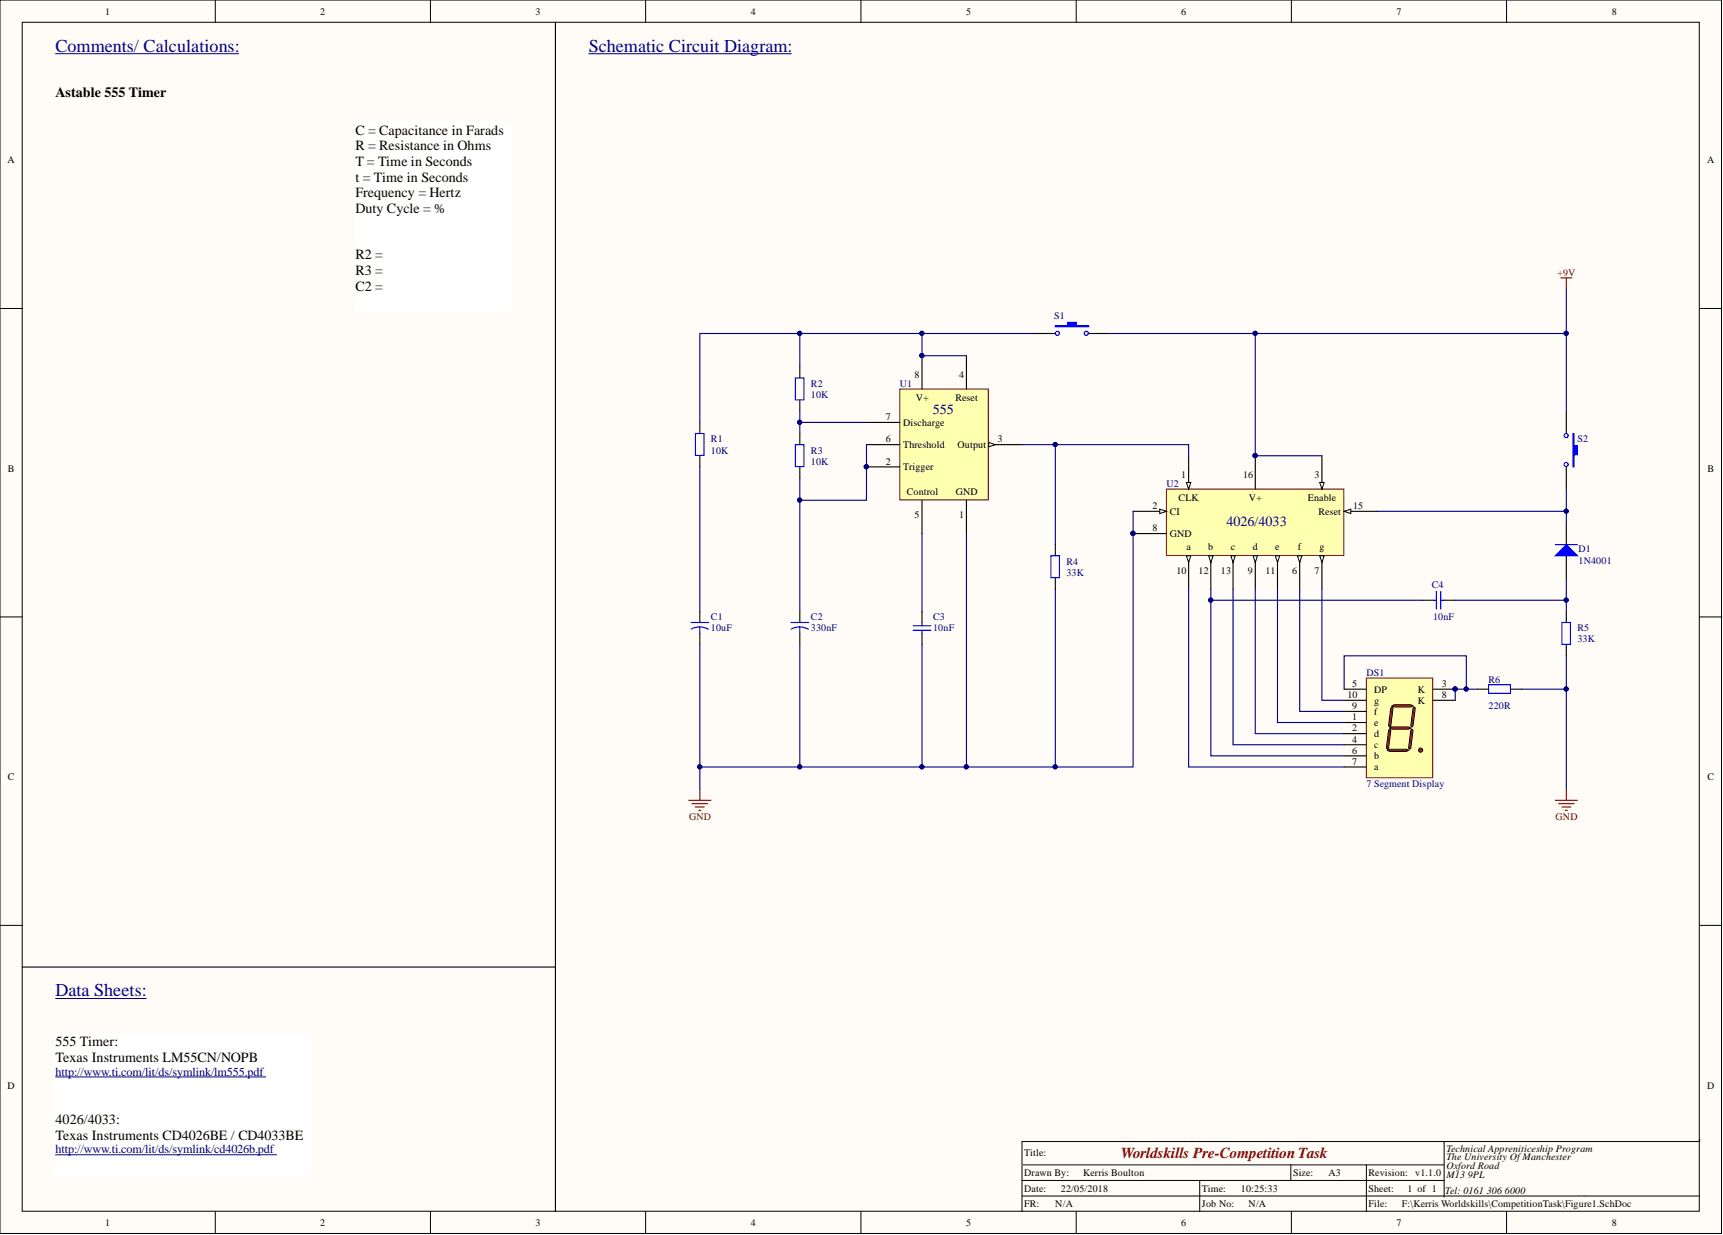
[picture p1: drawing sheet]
<svg xmlns="http://www.w3.org/2000/svg" width="393mm" height="282mm" viewBox="0 0 393 282" stroke-linecap="round" stroke-linejoin="round" font-family="sans-serif">
<defs><g id="words">
<g font-size="4.1" fill="#000080">
<text x="12.7" y="11.8">Comments/ Calculations:</text>
<text x="134.4" y="11.8">Schematic Circuit Diagram:</text>
<text x="12.7" y="227.4">Data Sheets:</text>
</g>
<text font-size="3.5" fill="#800000" x="255.9" y="264.3">Worldskills Pre-Competition Task</text>
<g font-size="3.2">
<text x="12.7" y="22.2">Astable 555 Timer</text>
<text x="81.2" y="30.8">C = Capacitance in Farads</text>
<text x="81.2" y="34.3">R = Resistance in Ohms</text>
<text x="81.2" y="37.9">T = Time in Seconds</text>
<text x="81.2" y="41.4">t</text>
<text x="82.8" y="41.4">= Time in Seconds</text>
<text x="81.2" y="45">Frequency = Hertz</text>
<text x="81.2" y="48.5">Duty Cycle = %</text>
<text x="81.2" y="59.2">R2 =</text>
<text x="81.2" y="62.8">R3 =</text>
<text x="81.2" y="66.3">C2 =</text>
<text x="12.7" y="238.8">555 Timer:</text>
<text x="12.7" y="242.4">Texas Instruments LM55CN/NOPB</text>
<text x="12.7" y="256.6">4026/4033:</text>
<text x="12.7" y="260.1">Texas Instruments CD4026BE / CD4033BE</text>
</g>
<g font-size="3.2" fill="#000080">
<text x="212.9" y="94.6">555</text>
<text x="280" y="120.1">4026/4033</text>
</g>
<g font-size="2.8" fill="#000080">
<text x="12.7" y="245.5">http://www.ti.com/lit/ds/symlink/lm555.pdf</text>
<text x="12.7" y="263.2">http://www.ti.com/lit/ds/symlink/cd4026b.pdf</text>
</g>
<g font-size="2.3">
<text x="24" y="3.3">1</text>
<text x="73.1" y="3.3">2</text>
<text x="122.2" y="3.3">3</text>
<text x="171.4" y="3.3">4</text>
<text x="220.5" y="3.3">5</text>
<text x="269.7" y="3.3">6</text>
<text x="318.8" y="3.3">7</text>
<text x="368" y="3.3">8</text>
<text x="1.7" y="37.2">A</text>
<text x="389.7" y="37.2">A</text>
<text x="208.8" y="86.3">8</text>
<text x="218.9" y="86.3">4</text>
<text x="202.2" y="95.9">7</text>
<text x="209.1" y="91.6">V+</text>
<text x="218.1" y="91.6">Reset</text>
<text x="202.2" y="101">6</text>
<text x="206.2" y="97.2">Discharge</text>
<text x="227.7" y="101">3</text>
<text x="1.8" y="107.7">B</text>
<text x="202.2" y="106.1">2</text>
<text x="206.2" y="107.3">Trigger</text>
<text x="206.2" y="102.2">Threshold</text>
<text x="218.6" y="102.2">Output</text>
<text x="389.8" y="107.7">B</text>
<text x="207" y="112.9">Control</text>
<text x="218.2" y="112.9">GND</text>
<text x="269.7" y="109.1">1</text>
<text x="283.8" y="109.1">16</text>
<text x="300.1" y="109.1">3</text>
<text x="208.8" y="118.2">5</text>
<text x="218.9" y="118.2">1</text>
<text x="263.1" y="116.2">2</text>
<text x="267" y="117.5">CI</text>
<text x="269.1" y="114.4">CLK</text>
<text x="285.1" y="114.4">V+</text>
<text x="298.6" y="114.4">Enable</text>
<text x="301" y="117.5">Reset</text>
<text x="308.9" y="116.2">15</text>
<text x="263.1" y="121.3">8</text>
<text x="267" y="122.5">GND</text>
<text x="270.8" y="125.6">a</text>
<text x="275.8" y="125.6">b</text>
<text x="281" y="125.6">c</text>
<text x="286" y="125.6">d</text>
<text x="291.1" y="125.6">e</text>
<text x="296.3" y="125.6">f</text>
<text x="301.2" y="125.6">g</text>
<text x="268.6" y="130.9">10</text>
<text x="273.6" y="130.9">12</text>
<text x="278.7" y="130.9">13</text>
<text x="284.9" y="130.9">9</text>
<text x="288.9" y="130.9">11</text>
<text x="295" y="130.9">6</text>
<text x="300.1" y="130.9">7</text>
<text x="307.6" y="159.3">10</text>
<text x="308.7" y="161.9">9</text>
<text x="308.7" y="156.8">5</text>
<text x="313.7" y="160.6">g</text>
<text x="313.7" y="158.1">DP</text>
<text x="323.7" y="158.1">K</text>
<text x="323.7" y="160.6">K</text>
<text x="329.2" y="156.8">3</text>
<text x="329.2" y="159.3">8</text>
<text x="308.7" y="166.9">2</text>
<text x="308.7" y="164.4">1</text>
<text x="313.7" y="165.7">e</text>
<text x="313.7" y="163.1">f</text>
<text x="308.7" y="169.5">4</text>
<text x="308.7" y="172">6</text>
<text x="313.7" y="170.7">c</text>
<text x="313.7" y="173.3">b</text>
<text x="313.7" y="168.2">d</text>
<text x="1.8" y="178">C</text>
<text x="308.7" y="174.5">7</text>
<text x="313.7" y="175.8">a</text>
<text x="389.8" y="178">C</text>
<text x="1.7" y="248.4">D</text>
<text x="389.7" y="248.4">D</text>
<text x="233.8" y="263.8">Title:</text>
<text x="330.2" y="262.8">Technical Appreniticeship Program</text>
<text x="233.8" y="268.4">Drawn By:</text>
<text x="247.3" y="268.4">Kerris Boulton</text>
<text x="295.2" y="268.4">Size:</text>
<text x="303.3" y="268.4">A3</text>
<text x="312.4" y="268.4">Revision:</text>
<text x="323.1" y="268.4">v1.1.0</text>
<text x="330.2" y="264.9">The University OfManchester</text>
<text x="330.2" y="266.9">Oxford Road</text>
<text x="330.2" y="268.9">M13</text>
<text x="335.1" y="268.9">9PL</text>
<text x="233.8" y="272">Date:</text>
<text x="233.8" y="275.5">FR:</text>
<text x="240.9" y="275.5">N/A</text>
<text x="242.2" y="272">22/05/2018</text>
<text x="274.4" y="272">Time:</text>
<text x="274.4" y="275.5">Job No:</text>
<text x="283.3" y="272">10:25:33</text>
<text x="285" y="275.5">N/A</text>
<text x="312.4" y="275.5">File:</text>
<text x="312.4" y="272">Sheet:</text>
<text x="320" y="275.5">F:\Kerris Worldskills\CompetitionTask\Figure1.SchDoc</text>
<text x="321.3" y="272">1 of 1</text>
<text x="329.9" y="272.5">Tel: 0161</text>
<text x="339.4" y="272.5">306</text>
<text x="343.6" y="272.5">6000</text>
<text x="24" y="279.8">1</text>
<text x="73.1" y="279.8">2</text>
<text x="122.2" y="279.8">3</text>
<text x="171.4" y="279.8">4</text>
<text x="220.5" y="279.8">5</text>
<text x="269.7" y="279.8">6</text>
<text x="318.8" y="279.8">7</text>
<text x="368" y="279.8">8</text>
</g>
<g font-size="2.3" fill="#800000">
<text x="355.5" y="62.9">+9V</text>
<text x="157.3" y="187.2">GND</text>
<text x="355.1" y="187.2">GND</text>
</g>
<g font-size="2.3" fill="#000080">
<text x="240.7" y="72.8">S1</text>
<text x="185.1" y="88.3">R2</text>
<text x="205.4" y="88.3">U1</text>
<text x="185.1" y="90.8">10K</text>
<text x="162.3" y="101">R1</text>
<text x="360.1" y="101">S2</text>
<text x="162.3" y="103.5">10K</text>
<text x="185.1" y="106.1">10K</text>
<text x="185.1" y="103.5">R3</text>
<text x="266.3" y="111.1">U2</text>
<text x="243.5" y="131.4">33K</text>
<text x="243.5" y="128.9">R4</text>
<text x="360.4" y="126.1">D1</text>
<text x="360.4" y="128.6">1N4001</text>
<text x="326.9" y="134.2">C4</text>
<text x="162.3" y="141.6">C1</text>
<text x="185.1" y="141.6">C2</text>
<text x="213" y="141.6">C3</text>
<text x="327.1" y="141.6">10nF</text>
<text x="162.3" y="144.1">10uF</text>
<text x="185.1" y="144.1">330nF</text>
<text x="213" y="144.1">10nF</text>
<text x="360.1" y="146.6">33K</text>
<text x="360.1" y="144.1">R5</text>
<text x="311.9" y="154.2">DS1</text>
<text x="339.8" y="155.8">R6</text>
<text x="339.8" y="161.9">220R</text>
<text x="311.9" y="179.6">7 Segment Display</text>
</g>
</g></defs>
<g fill="#fffcf8" stroke="#000" stroke-width=".23">
<path d="M0 0h393v281.5h-393z"/>
<path d="M5.1 5.1h382.8v271.3h-382.8z"/>
</g>
<g fill="none" stroke="#000" stroke-width=".23">
<path d="M49.1 0v5.1M98.3 0v5.1M147.4 0v5.1M196.5 0v5.1M245.7 0v5.1M294.8 0v5.1M343.9 0v5.1M0 70.4h5.1M388 70.4h5.1M0 140.8h5.1M388 140.8h5.1M0 211.2h5.1"/>
<path d="M388 211.2h5.1M49.1 276.5v5.1M98.3 276.5v5.1M147.4 276.5v5.1M196.5 276.5v5.1M245.7 276.5v5.1M294.8 276.5v5.1M343.9 276.5v5.1"/>
</g>
<path d="M235.8 76.1h5.1M248.5 76.1h5.1" fill="none" stroke="#000" stroke-width=".25"/>
<path d="M240.9 74.3h2.8v-.7h2v.7h2.8v.3h-7.6z" fill-rule="evenodd" fill="#00f"/>
<g fill="none" stroke="#00f" stroke-width=".25">
<path d="M240.9 74.3h2.8v-.7h2v.7h2.8v.3h-7.6z"/>
<circle cx="241.4" cy="76.1" r=".47"/>
<circle cx="248" cy="76.1" r=".47"/>
</g>
<path d="M311.9 154.8h15.2v22.7h-15.2z" fill="#ffffb0" stroke="#800000" stroke-width=".23"/>
<path d="M306.9 157.3h5M306.9 159.8h5M327.1 157.3h5.1M327.1 159.8h5.1M306.9 170h5M306.9 172.5h5M306.9 167.4h5M306.9 164.9h5M306.9 162.4h5M306.9 175.1h5" fill="none" stroke="#000" stroke-width=".25"/>
<circle cx="332.2" cy="157.3" r=".47" fill="#000080" stroke="#000080" stroke-width=".23"/>
<circle cx="324.3" cy="171.2" r=".47" fill="#f00" stroke="#000" stroke-width=".23"/>
<path d="M316.7 171.2l.6-.2h3.8l.5 .2-.5 .3h-3.8z" fill-rule="evenodd" fill="#f00"/>
<path d="M316.7 171.2l.6-.2h3.8l.5 .2-.5 .3h-3.8z" fill="none" stroke="#000" stroke-width=".23"/>
<path d="M317.3 166.2l.5-.3h3.8l.5 .3-.5 .2h-3.8z" fill-rule="evenodd" fill="#f00"/>
<path d="M317.3 166.2l.5-.3h3.8l.5 .3-.5 .2h-3.8z" fill="none" stroke="#000" stroke-width=".23"/>
<path d="M317.8 161.1l.5-.3h3.8l.5 .3-.5 .3h-3.8z" fill-rule="evenodd" fill="#f00"/>
<path d="M317.8 161.1l.5-.3h3.8l.5 .3-.5 .3h-3.8z" fill="none" stroke="#000" stroke-width=".23"/>
<path d="M322.8 161.4l.3 .2-.5 4.1-.3 .2-.2-.2 .5-4.1z" fill-rule="evenodd" fill="#f00"/>
<path d="M322.8 161.4l.3 .2-.5 4.1-.3 .2-.2-.2 .5-4.1z" fill="none" stroke="#000" stroke-width=".23"/>
<path d="M317.8 161.4l.2 .2-.5 4.1-.2 .2-.3-.2 .5-4.1z" fill-rule="evenodd" fill="#f00"/>
<path d="M317.8 161.4l.2 .2-.5 4.1-.2 .2-.3-.2 .5-4.1z" fill="none" stroke="#000" stroke-width=".23"/>
<path d="M317.3 166.4l.2 .3-.5 4-.3 .3-.2-.3 .5-4z" fill-rule="evenodd" fill="#f00"/>
<path d="M317.3 166.4l.2 .3-.5 4-.3 .3-.2-.3 .5-4z" fill="none" stroke="#000" stroke-width=".23"/>
<path d="M322.3 166.4l.3 .3-.5 4-.3 .3-.2-.3 .5-4z" fill-rule="evenodd" fill="#f00"/>
<path d="M322.3 166.4l.3 .3-.5 4-.3 .3-.2-.3 .5-4z" fill="none" stroke="#000" stroke-width=".23"/>
<circle cx="332.2" cy="157.3" r=".47" fill="#000080" stroke="#000080" stroke-width=".23"/>
<path d="M182.6 83.7v2.6M182.6 91.3v2.6M182.6 98.9v2.6M182.6 106.6v2.5M159.8 139.5v2.6M182.6 139.5v2.6M210.5 139.5v2.6M159.8 144.6v2.5M182.6 144.6v2.5M210.5 144.6v2.5" fill="none" stroke="#000" stroke-width=".25"/>
<g fill="none" stroke="#00f" stroke-width=".25">
<path d="M181.6 86.3h1.9v5h-1.9zM181.6 101.5h1.9v5h-1.9zM157.7 142.1h4.1M159.8 143.1l.8 .1 1.1 .4M159.8 143.1l-1.3 .2-.7 .3M159.8 143.1v1.5M180.6 142.1h4M182.6 143.1l.8 .1 1.2 .4M182.6 143.1l-1.2 .2-.8 .3M182.6 143.1v1.5M208.5 142.8h4M208.5 143.8h4"/>
<path d="M210.5 142.1v.7M210.5 143.8v.8"/>
</g>
<path d="M205.4 88.8h20.2v25.3h-20.2z" fill="#ffffb0" stroke="#800000" stroke-width=".23"/>
<path d="M197.8 96.4h7.6M197.8 106.6h7.6M197.8 101.5h7.6M210.5 114.2v7.6M220.6 114.2v7.6M225.7 101.5h7.6" fill="none" stroke="#000" stroke-width=".25"/>
<circle cx="197.8" cy="106.5" r=".47" fill="#000080" stroke="#000080" stroke-width=".23"/>
<path d="M225.7 101l1.5 .5-1.5 .5z" fill="#fffcf8"/>
<path d="M225.7 101l1.5 .5-1.5 .5z" fill="none" stroke="#000" stroke-width=".23"/>
<path d="M210.5 81.2v7.6M220.6 81.2v7.6" fill="none" stroke="#000" stroke-width=".25"/>
<g fill="#000080" stroke="#000080" stroke-width=".23">
<circle cx="210.5" cy="81.2" r=".47"/>
<circle cx="197.8" cy="106.5" r=".47"/>
</g>
<path d="M266.3 111.6h40.5v15.2h-40.5z" fill="#ffffb0" stroke="#800000" stroke-width=".23"/>
<path d="M271.4 126.9v7.6" fill="none" stroke="#000" stroke-width=".25"/>
<path d="M270.8 126.9h1.1l-.5 1.5z" fill="#fffcf8"/>
<path d="M270.8 126.9h1.1l-.5 1.5z" fill="none" stroke="#000" stroke-width=".23"/>
<path d="M276.4 126.9v7.6" fill="none" stroke="#000" stroke-width=".25"/>
<path d="M275.9 126.9h1l-.5 1.5z" fill="#fffcf8"/>
<path d="M275.9 126.9h1l-.5 1.5z" fill="none" stroke="#000" stroke-width=".23"/>
<path d="M281.5 126.9v7.6" fill="none" stroke="#000" stroke-width=".25"/>
<path d="M281 126.9h1l-.5 1.5z" fill="#fffcf8"/>
<path d="M281 126.9h1l-.5 1.5z" fill="none" stroke="#000" stroke-width=".23"/>
<path d="M286.6 126.9v7.6" fill="none" stroke="#000" stroke-width=".25"/>
<path d="M286.1 126.9h1l-.5 1.5z" fill="#fffcf8"/>
<path d="M286.1 126.9h1l-.5 1.5z" fill="none" stroke="#000" stroke-width=".23"/>
<path d="M291.6 126.9v7.6" fill="none" stroke="#000" stroke-width=".25"/>
<path d="M291.1 126.9h1l-.5 1.5z" fill="#fffcf8"/>
<path d="M291.1 126.9h1l-.5 1.5z" fill="none" stroke="#000" stroke-width=".23"/>
<path d="M296.7 126.9v7.6" fill="none" stroke="#000" stroke-width=".25"/>
<path d="M296.2 126.9h1l-.5 1.5z" fill="#fffcf8"/>
<path d="M296.2 126.9h1l-.5 1.5z" fill="none" stroke="#000" stroke-width=".23"/>
<path d="M301.8 126.9v7.6" fill="none" stroke="#000" stroke-width=".25"/>
<path d="M301.3 126.9h1l-.5 1.5z" fill="#fffcf8"/>
<path d="M301.3 126.9h1l-.5 1.5z" fill="none" stroke="#000" stroke-width=".23"/>
<path d="M258.7 116.7h7.6M258.7 121.8h7.6" fill="none" stroke="#000" stroke-width=".25"/>
<circle cx="258.6" cy="121.7" r=".47" fill="#000080" stroke="#000080" stroke-width=".23"/>
<path d="M264.8 116.2l1.5 .5-1.5 .5z" fill="#fffcf8"/>
<path d="M264.8 116.2l1.5 .5-1.5 .5z" fill="none" stroke="#000" stroke-width=".23"/>
<path d="M306.9 116.7h7.6" fill="none" stroke="#000" stroke-width=".25"/>
<path d="M306.9 116.7l1.5-.5v1z" fill="#fffcf8"/>
<path d="M306.9 116.7l1.5-.5v1z" fill="none" stroke="#000" stroke-width=".23"/>
<path d="M271.4 104v7.6" fill="none" stroke="#000" stroke-width=".25"/>
<path d="M270.8 110.1h1.1l-.5 1.5z" fill="#fffcf8"/>
<path d="M270.8 110.1h1.1l-.5 1.5z" fill="none" stroke="#000" stroke-width=".23"/>
<path d="M286.6 104v7.6M301.8 104v7.6" fill="none" stroke="#000" stroke-width=".25"/>
<circle cx="286.5" cy="104" r=".47" fill="#000080" stroke="#000080" stroke-width=".23"/>
<path d="M301.3 110.1h1l-.5 1.5z" fill="#fffcf8"/>
<path d="M301.3 110.1h1l-.5 1.5z" fill="none" stroke="#000" stroke-width=".23"/>
<g fill="#000080" stroke="#000080" stroke-width=".23">
<circle cx="258.6" cy="121.7" r=".47"/>
<circle cx="286.5" cy="104" r=".47"/>
<circle cx="182.6" cy="96.4" r=".47"/>
<circle cx="240.9" cy="101.4" r=".47"/>
<circle cx="182.6" cy="76.1" r=".47"/>
<circle cx="240.9" cy="175" r=".47"/>
<circle cx="210.5" cy="175" r=".47"/>
<circle cx="220.6" cy="175" r=".47"/>
<circle cx="182.6" cy="175" r=".47"/>
<circle cx="286.5" cy="76.1" r=".47"/>
<circle cx="159.7" cy="175" r=".47"/>
<circle cx="210.5" cy="76.1" r=".47"/>
<circle cx="210.5" cy="81.2" r=".47"/>
<circle cx="276.4" cy="137" r=".47"/>
<circle cx="357.5" cy="137" r=".47"/>
<circle cx="332.2" cy="157.3" r=".47"/>
<circle cx="334.7" cy="157.3" r=".47"/>
<circle cx="357.5" cy="116.7" r=".47"/>
<circle cx="357.5" cy="76.1" r=".47"/>
<circle cx="357.5" cy="157.3" r=".47"/>
</g>
<g fill="none" stroke="#000080" stroke-width=".25">
<path d="M182.6 76.1h-22.8v20.3M210.5 76.1v5.1h10.1M235.8 76.1h-53.2v7.6M253.6 76.1h33v27.9h15.2M286.6 76.1h71v17.8M357.6 66v10.1M182.6 93.9v2.5h15.2M159.8 106.6v32.9M233.3 101.5h38.1v2.5M240.9 101.5v22.8M258.7 116.7v58.4h-98.9v-28M314.5 116.7h43.1"/>
<path d="M357.6 111.6v7.6M210.5 121.8v17.7M220.6 121.8v53.3M240.9 134.5v40.6M276.4 137h48.2M286.6 134.5v32.9h20.3M301.8 134.5v25.3h5.1M357.6 131.9v5.1h-25.4M357.6 137v2.5M182.6 147.1v28M210.5 147.1v28M337.3 157.3h-5.1v2.5"/>
<path d="M357.6 149.7v30.4M159.8 175.1v5"/>
</g>
<path d="M159.8 96.4v2.5M159.8 104v2.6M357.6 119.2v5.1M240.9 124.3v2.6M240.9 131.9v2.6M324.6 137h2.5M329.7 137h2.5M357.6 126.9v5M357.6 139.5v2.6M337.3 157.3h2.5M344.9 157.3h2.5M357.6 147.1v2.6" fill="none" stroke="#000" stroke-width=".25"/>
<path d="M158.8 98.9h1.9v5h-1.9zM239.9 126.9h2v4.9h-2zM327.1 137h.8M327.9 135v4M328.9 135v4M328.9 137h.8M339.8 156.3h5v1.9h-5zM356.6 142.1h1.9v5h-1.9z" fill="none" stroke="#00f" stroke-width=".25"/>
<path d="M356.3 63.4h2.5M357.6 63.4v2.6M157.2 182.7h5.1M158 183.4h3.5M158.8 184.2h2M159.5 184.9h.5M159.8 180.1v2.6M355 182.7h5.1M355.8 183.4h3.6M356.6 184.2h2M357.3 184.9h.5M357.6 180.1v2.6" fill="none" stroke="#800000" stroke-width=".25"/>
<path d="M357.6 124.3l2.5 2.6h-5.1z" fill="#00f"/>
<path d="M355 124.3h5.1M357.6 124.3l2.5 2.6h-5.1z" fill="none" stroke="#00f" stroke-width=".25"/>
<path d="M357.6 93.9v5M357.6 106.6v5" fill="none" stroke="#000" stroke-width=".25"/>
<path d="M359.1 98.9h.3v2.8h.7v2.1h-.7v2.8h-.3z" fill-rule="evenodd" fill="#00f"/>
<g fill="none" stroke="#00f" stroke-width=".25">
<path d="M359.1 98.9h.3v2.8h.7v2.1h-.7v2.8h-.3z"/>
<circle cx="357.5" cy="99.4" r=".47"/>
<circle cx="357.5" cy="106" r=".47"/>
</g>
<path d="M182.6 96.4v2.5M182.6 109.1v30.4M197.8 101.5v12.7h-15.2M271.4 134.5v40.6h35.5M276.4 134.5v38h30.5M281.5 134.5v35.5h25.4M291.6 134.5v30.4h15.3M296.7 134.5v27.9h10.2M306.9 157.3v-7.6h27.9v7.6M347.4 157.3h10.2" fill="none" stroke="#000080" stroke-width=".25"/>
<g fill="#000080" stroke="#000080" stroke-width=".23">
<circle cx="276.4" cy="137" r=".47"/>
<circle cx="357.5" cy="157.3" r=".47"/>
<circle cx="334.7" cy="157.3" r=".47"/>
<circle cx="182.6" cy="96.4" r=".47"/>
<circle cx="197.8" cy="106.5" r=".47"/>
<circle cx="182.6" cy="114.1" r=".47"/>
</g>
<path d="M233.3 273h154.7M233.3 269.4h96.4M233.6 265.9h96.1M273.9 269.4v7.1M294.7 265.9v3.5M311.9 265.9v10.6M329.7 260.5v12.7M388 260v.5h-154.7v16" fill="none" stroke="#000" stroke-width=".23"/>
<path d="M126.8 5.1v271.4M5.1 220.7h121.7" fill="none" stroke="#000" stroke-width=".25"/>
<path d="M12.7 12.3h41.8M134.4 12.3h46.3M12.7 227.9h20.7M12.7 245.8h48M12.7 263.6h50.4" fill="none" stroke="#000080" stroke-width=".23"/>
<g fill="#fff" stroke="#fff" stroke-width=".23">
<path d="M12.7 235.9h58.2v32.9h-58.2z"/>
<path d="M81.2 27.9h35.4v43.1h-35.4z"/>
</g>
<use href="#words"/>
</svg>
